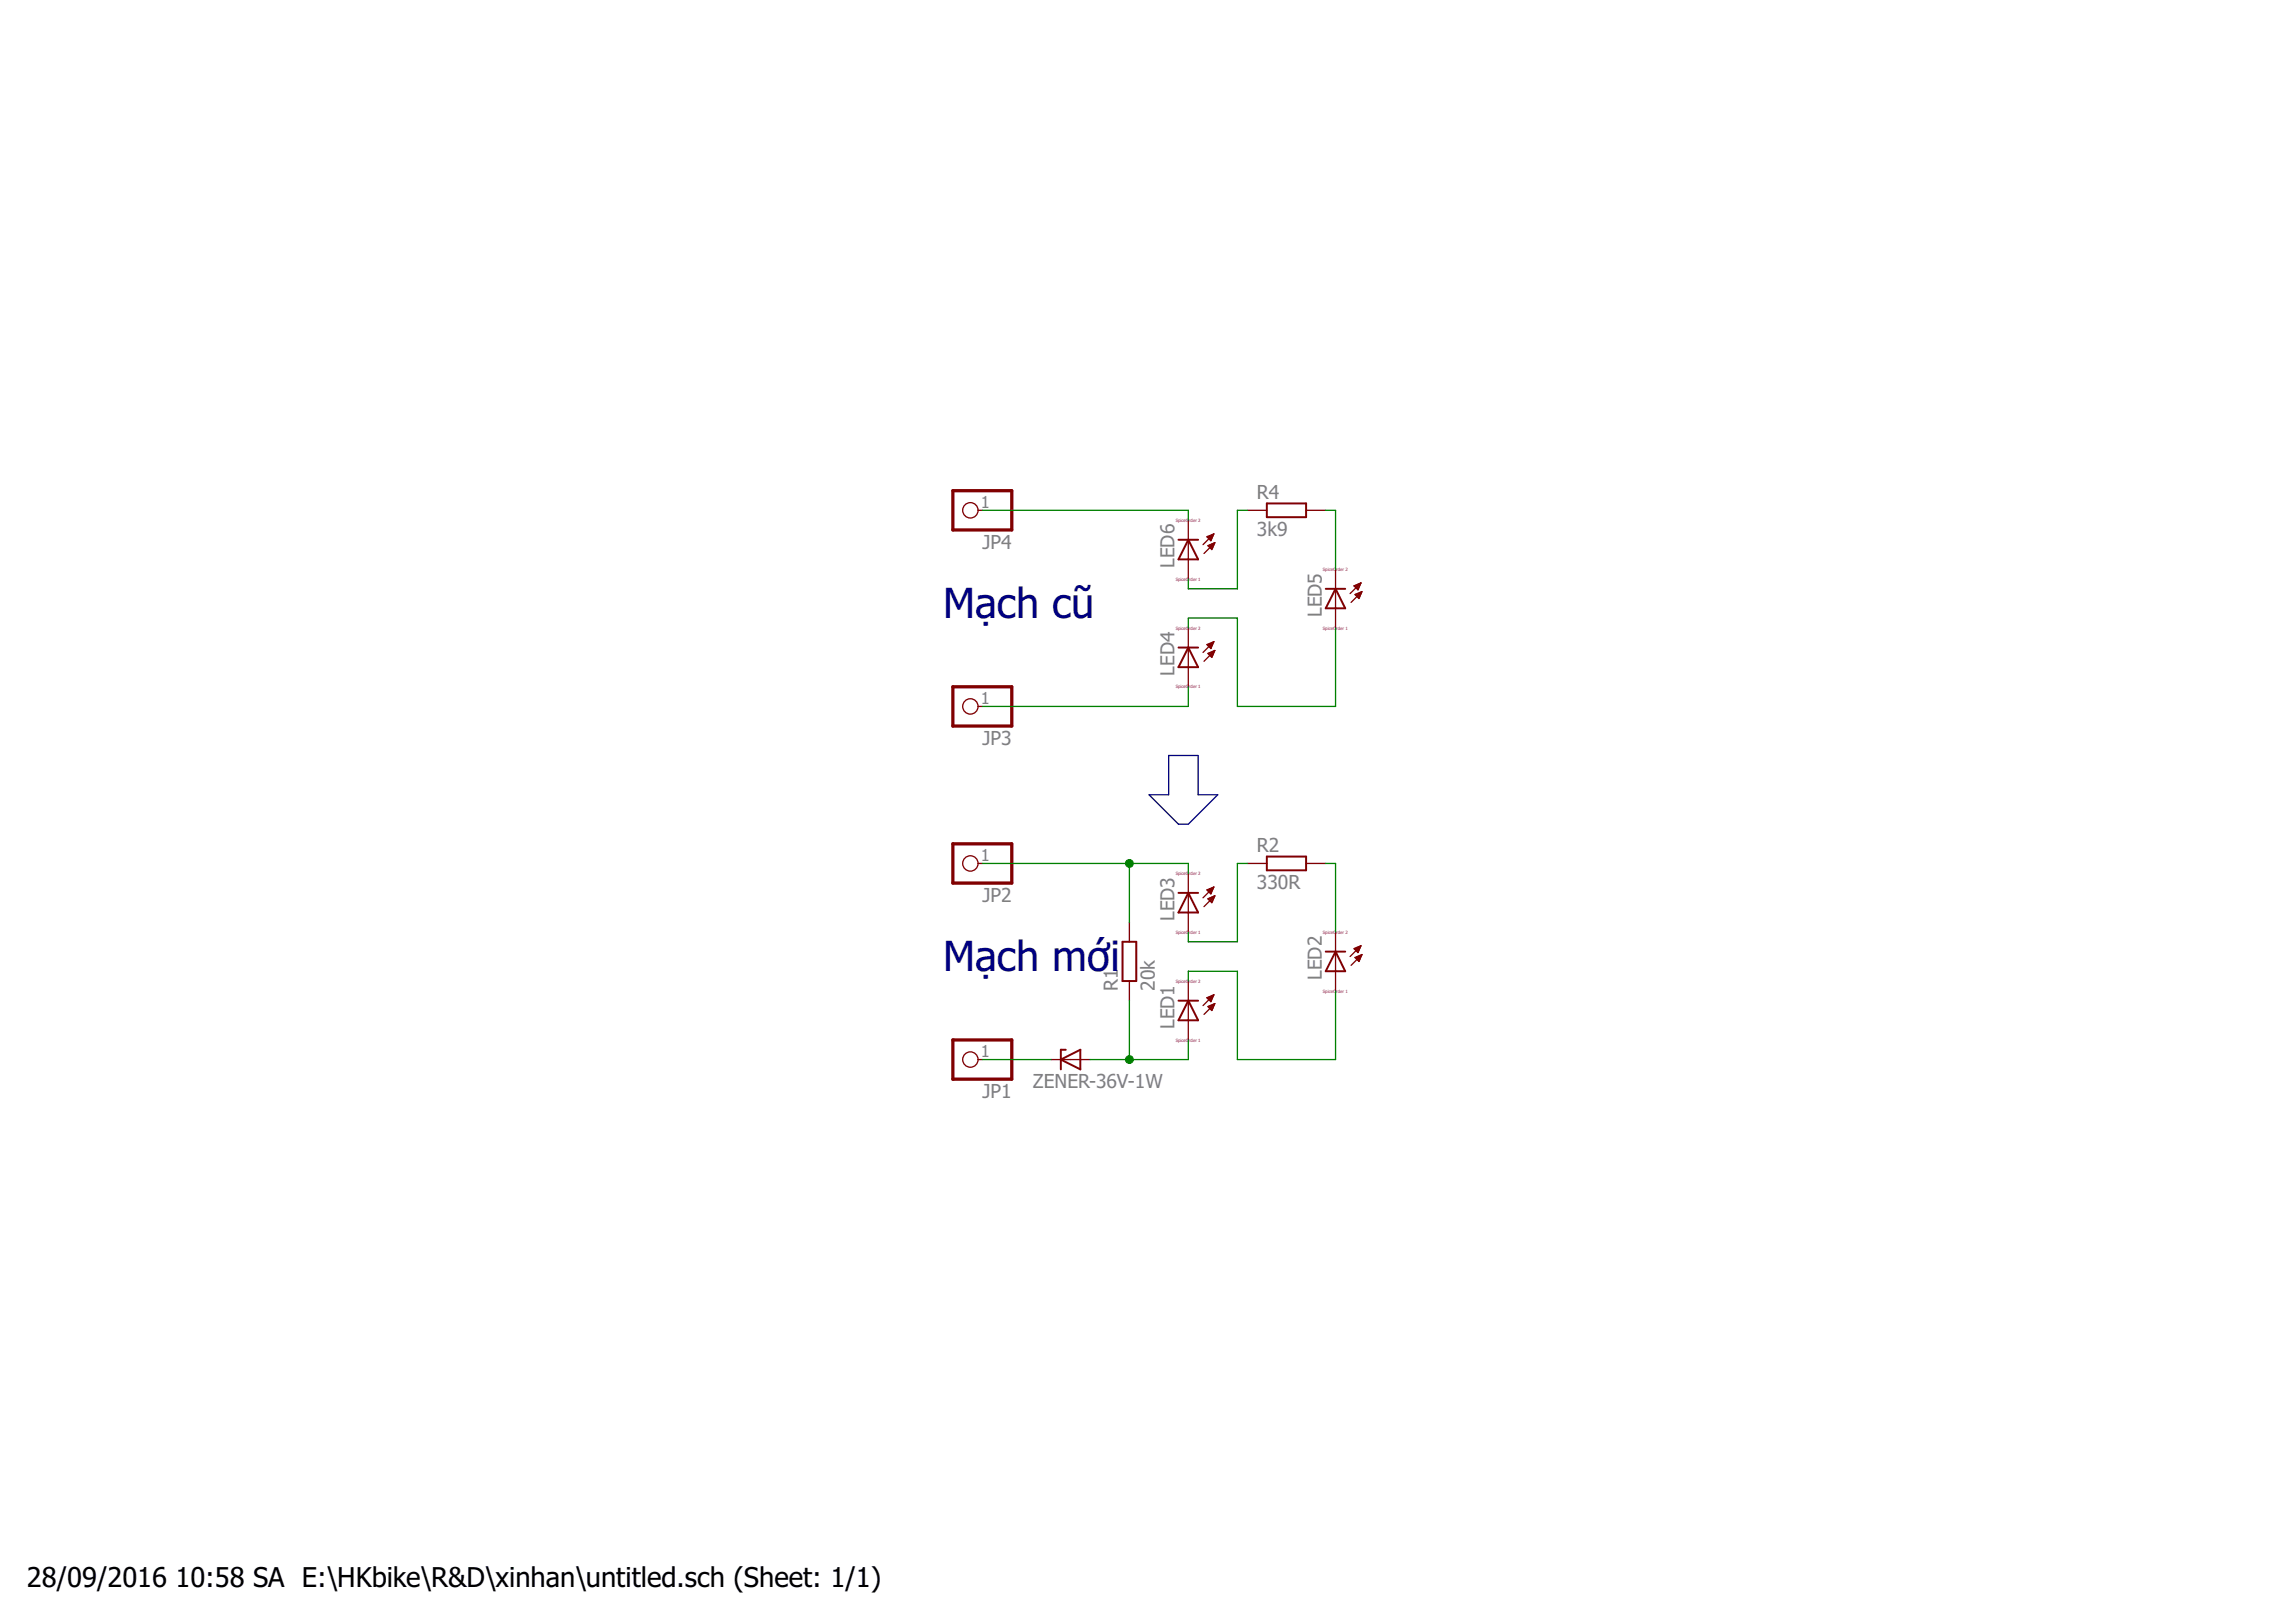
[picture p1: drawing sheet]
<svg xmlns="http://www.w3.org/2000/svg" width="297mm" height="210mm" viewBox="0 0 297 210" stroke-linecap="round" stroke-linejoin="round" font-family="sans-serif">
<defs><g id="words">
<g font-size="5.4" fill="#000080">
<text x="122" y="80">Mạch cũ</text>
<text x="122" y="125.7">Mạch mới</text>
</g>
<g font-size="3.5">
<text x="3.5" y="205.4">28/09/2016</text>
<text x="22.7" y="205.4">10:58 SA E:\HKbike\R&amp;D\xinhan\untitled.sch (Sheet: 1/1)</text>
</g>
<g font-size="2.5" fill="#808080">
<text x="162.6" y="64.5">R4</text>
<text x="127.1" y="71">JP4</text>
<text x="162.6" y="69.3">3k9</text>
<text x="152" y="73.5" transform="rotate(-90 152 73.5)">LED6</text>
<text x="171" y="79.9" transform="rotate(-90 171 79.9)">LED5</text>
<text x="152" y="87.5" transform="rotate(-90 152 87.5)">LED4</text>
<text x="127.1" y="96.4">JP3</text>
<text x="162.6" y="110.2">R2</text>
<text x="127.1" y="116.7">JP2</text>
<text x="152" y="119.2" transform="rotate(-90 152 119.2)">LED3</text>
<text x="162.6" y="115">330R</text>
<text x="144.6" y="128.2" transform="rotate(-90 144.6 128.2)">R1</text>
<text x="149.4" y="128.2" transform="rotate(-90 149.4 128.2)">20k</text>
<text x="171" y="126.8" transform="rotate(-90 171 126.8)">LED2</text>
<text x="152" y="133.2" transform="rotate(-90 152 133.2)">LED1</text>
<text x="127.1" y="142.1">JP1</text>
<text x="133.6" y="140.8">ZENER-36V-1W</text>
</g>
<g font-size="2.1" fill="#808080">
<text x="126.9" y="65.7">1</text>
<text x="126.9" y="91.1">1</text>
<text x="126.9" y="111.4">1</text>
<text x="126.9" y="136.8">1</text>
</g>
<g font-size=".6" fill="#800080">
<text x="152.1" y="67.5">SpiceO</text>
<text x="153.8" y="67.5">rder 2</text>
<text x="152.1" y="75.1">SpiceOrder 1</text>
<text x="171.1" y="73.9">SpiceO</text>
<text x="172.9" y="73.9">rder 2</text>
<text x="152.1" y="81.5">SpiceO</text>
<text x="153.8" y="81.5">rder 2</text>
<text x="171.1" y="81.5">SpiceO</text>
<text x="172.9" y="81.5">rder 1</text>
<text x="152.1" y="89.1">SpiceO</text>
<text x="153.8" y="89.1">rder 1</text>
<text x="152.1" y="113.2">SpiceO</text>
<text x="153.8" y="113.2">rder 2</text>
<text x="152.1" y="120.8">SpiceOrder 1</text>
<text x="171.1" y="120.8">SpiceO</text>
<text x="172.9" y="120.8">rder 2</text>
<text x="152.1" y="127.2">SpiceO</text>
<text x="153.8" y="127.2">rder 2</text>
<text x="171.1" y="128.4">SpiceO</text>
<text x="172.9" y="128.4">rder 1</text>
<text x="152.1" y="134.8">SpiceO</text>
<text x="153.8" y="134.8">rder 1</text>
</g>
</g></defs>
<g fill="none" stroke="#800000" stroke-width=".25">
<path d="M152.5 69.8h2.5M153.7 69.8l1.3 2.6h-2.5zM163.9 65.2h5.1v1.7h-5.1zM171.5 76.2h2.5M172.8 76.2l1.2 2.5h-2.5zM152.5 83.8h2.5M153.7 83.8l1.3 2.5h-2.5zM152.5 115.5h2.5M153.7 115.5l1.3 2.6h-2.5zM163.9 110.8h5.1v1.8h-5.1zM137.2 137.1l2.6-1.3v2.6zM137.9 135.8h-.7v2.6"/>
<path d="M145.2 121.9h1.8v5.1h-1.8zM152.5 129.5h2.5M153.7 129.5l1.3 2.5h-2.5zM171.5 123.1h2.5M172.8 123.1l1.2 2.6h-2.5z"/>
</g>
<g fill="none" stroke="#800000" stroke-width=".17">
<path d="M126.5 66h.6M153.7 67.3v7.6M156.1 69.5l.9-.4-.3 .9zM156.2 69.4h.7M156.2 69.6h.6M156.3 70.6l.9-.4-.4 .9zM156.3 70.6h.7M156.4 69.7h.4M156.4 70.8h.5M156.5 70.5h.5M156.5 69.8h.2M156.5 69.3h.4"/>
<path d="M156.5 70.9h.4M156.6 69.9h.1M156.7 71h.1M156.8 70.4h.3M156.8 69.2h.2M157 69.1l-1.4 1.4M157 70.3h.1M157.2 70.2l-1.4 1.4M161.4 66h2.5M169 66h2.5M172.8 73.7v7.6M175.2 75.8l.9-.4-.4 .9z"/>
<path d="M175.2 75.8h.7M175.3 76.9l.9-.3-.4 .8zM175.3 75.9h.6M175.4 77h.6M175.4 76.9h.7M175.4 75.7h.6M175.5 76.1h.3M175.5 77.2h.5M175.6 76.2h.1M175.6 77.3h.3M175.7 76.8h.4M175.7 76.3h.1"/>
<path d="M175.7 75.6h.3M175.7 77.4h.2M176 76.7h.1M176 75.5h.1M176.1 75.4l-1.4 1.4M176.2 76.6l-1.4 1.4M126.5 91.4h.6M153.7 81.3v7.6M156.2 83.4h.7M156.3 83.5h.5M156.3 84.6l.9-.4-.4 .9zM156.3 84.6h.7"/>
<path d="M156.4 83.7h.4M156.4 84.5h.6M156.4 84.8h.5M156.4 83.3h.5M156.5 83.8h.2M156.6 84.9h.3M156.6 83.9h.1M156.7 85h.1M156.7 84.4h.4M156.7 83.2h.3M157 84.3h.1M157 83.1h.1"/>
<path d="M157 83l-1.4 1.4M157 83l-.3 .9-.6-.5M157 83l-.9 .4M157.2 84.2l-1.4 1.4M126.5 111.7h.6M146.1 119.4v2.5M153.7 113v7.6M156.1 115.2l.9-.4-.3 .9zM156.2 115.1h.7M156.2 115.3h.6M156.3 116.3l.9-.4-.4 .9zM156.3 116.3h.7"/>
<path d="M156.4 115.4h.4M156.4 116.5h.5M156.5 116.2h.5M156.5 115.5h.2M156.5 115h.4M156.5 116.6h.4M156.6 115.6h.1M156.7 116.7h.1M156.8 116.1h.3M156.8 114.9h.2M157 114.8l-1.4 1.4M157 116h.1"/>
<path d="M157.2 115.9l-1.4 1.4M161.4 111.7h2.5M169 111.7h2.5M126.5 137.1h.6M136 137.1h5M146.1 127v2.5M153.7 127v7.6M156.1 129.1h.8M156.3 129.2h.5M156.3 130.3l.9-.4-.4 .9zM156.3 130.3h.7M156.4 129.4h.4"/>
<path d="M156.4 130.2h.6M156.4 130.5h.5M156.4 129h.5M156.5 129.5h.2M156.6 130.6h.3M156.6 129.6h.1M156.7 130.7h.1M156.7 130.1h.4M156.7 128.9h.3M157 130h.1M157 128.8h.1M157 128.7l-1.4 1.4"/>
<path d="M157 128.7l-.3 .9-.6-.5M157 128.7l-.9 .4M157.2 129.9l-1.4 1.4M172.8 120.6v7.6M175.2 122.8l.9-.4-.4 .9zM175.3 122.9h.6M175.3 122.7h.6M175.3 123.9h.7M175.4 123h.4M175.5 124.1h.5M175.5 123.1h.3M175.6 123.8h.5"/>
<path d="M175.6 124.2h.3M175.6 122.6h.4M175.6 123.2h.1M175.7 124.3h.2M175.8 124.4h.1M175.8 123.7h.3M175.9 122.5h.1M176.1 122.4l-1.4 1.4M176.1 123.6h.1M176.2 123.5l-1.4 1.4M176.2 123.5l-.4 .9M176.2 123.5l-.9 .4 .5 .5"/>
<circle cx="125.5" cy="66" r=".99"/>
<circle cx="125.5" cy="91.4" r=".99"/>
<circle cx="125.5" cy="111.7" r=".99"/>
<circle cx="125.5" cy="137.1" r=".99"/>
</g>
<path d="M123.3 63.5h7.6v5.1h-7.6zM123.3 88.9h7.6v5.1h-7.6zM123.3 109.2h7.6v5.1h-7.6zM123.3 134.6h7.6v5.1h-7.6z" fill="none" stroke="#800000" stroke-width=".42"/>
<path d="M151.2 97.8h3.8v5h2.5l-3.8 3.9h-1.2l-3.8-3.9h2.5z" fill="none" stroke="#000080" stroke-width=".17"/>
<g fill="none" stroke="#008000" stroke-width=".17">
<path d="M127.1 66h26.6v1.3M161.4 66h-1.3v10.2h-6.4v-1.3M171.5 66h1.3v7.7M153.7 81.3v-1.3h6.4v11.4h12.7v-10.1M153.7 88.9v2.5h-26.6M127.1 111.7h26.6v1.3M146.1 111.7v7.7M161.4 111.7h-1.3v10.2h-6.4v-1.3M171.5 111.7h1.3v8.9M127.1 137.1h8.9M146.1 129.5v7.6M153.7 134.6v2.5h-12.7"/>
<path d="M153.7 127v-1.3h6.4v11.4h12.7v-8.9"/>
</g>
<g fill="#008000" stroke="#008000" stroke-width=".13">
<circle cx="146.1" cy="137.1" r=".51"/>
<circle cx="146.1" cy="111.7" r=".51"/>
</g>
<use href="#words"/>
</svg>
